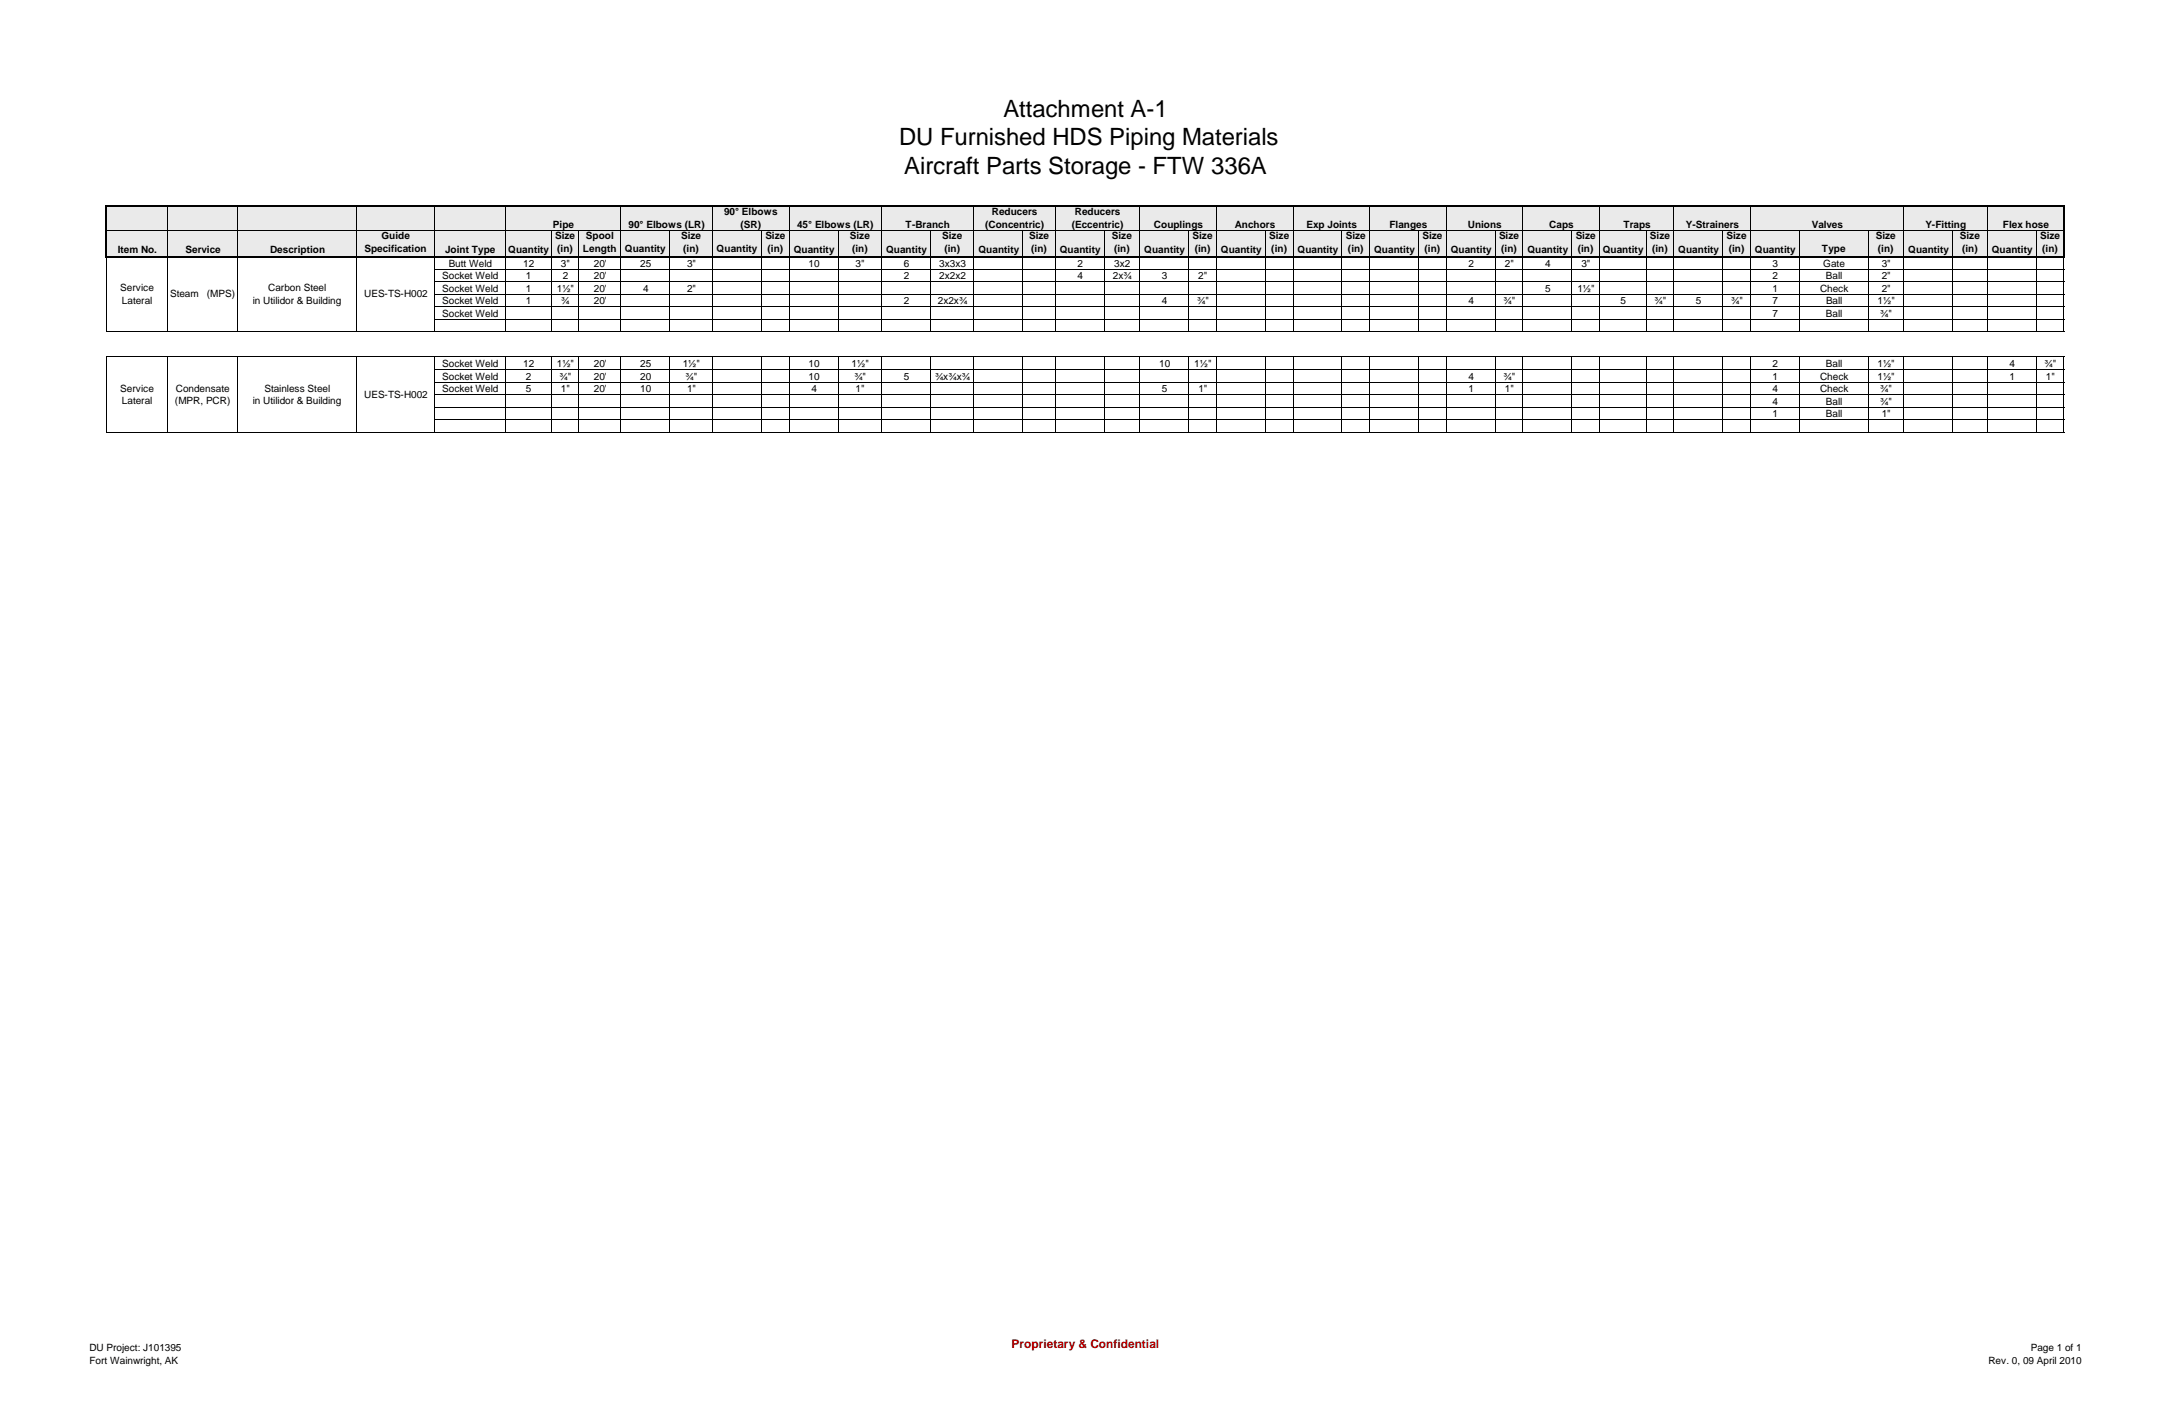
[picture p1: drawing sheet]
<svg xmlns="http://www.w3.org/2000/svg" width="432mm" height="279mm" viewBox="0 0 432 279" stroke-linecap="round" stroke-linejoin="round" font-family="sans-serif">
<defs><g id="words">
<g font-size="4.7">
<text x="199.6" y="23.3">Attachment A-1</text>
<text x="178.8" y="28.9">DU Furnished HDS Piping Materials</text>
<text x="179.8" y="34.5">Aircraft Parts Storage - FTW 336A</text>
</g>
<text font-size="2.4" fill="#c00000" x="201.2" y="268.1">Proprietary &amp; Confidential</text>
<g font-size="2">
<text x="75.9" y="47.5">Guide</text>
<text x="110" y="45.3">Pipe</text>
<text x="110.4" y="47.5">Size</text>
<text x="116.5" y="47.5">Spool</text>
<text x="125" y="45.3">90° Elbows (LR)</text>
<text x="135.5" y="47.5">Size</text>
<text x="144" y="42.8">90° Elbows</text>
<text x="147.3" y="45.3">(SR)</text>
<text x="152.2" y="47.5">Size</text>
<text x="158.5" y="45.3">45° Elbows (LR)</text>
<text x="169" y="47.5">Size</text>
<text x="180.1" y="45.3">T-Branch</text>
<text x="187.4" y="47.5">Size</text>
<text x="195.9" y="45.3">(Concentric)</text>
<text x="197.3" y="42.8">Reducers</text>
<text x="204.7" y="47.5">Size</text>
<text x="213.2" y="45.3">(Eccentric)</text>
<text x="213.8" y="42.8">Reducers</text>
<text x="221.2" y="47.5">Size</text>
<text x="229.5" y="45.3">Couplings</text>
<text x="237.2" y="47.5">Size</text>
<text x="245.6" y="45.3">Anchors</text>
<text x="252.4" y="47.5">Size</text>
<text x="259.8" y="45.3">Exp Joints</text>
<text x="267.7" y="47.5">Size</text>
<text x="276.4" y="45.3">Flanges</text>
<text x="282.9" y="47.5">Size</text>
<text x="292" y="45.3">Unions</text>
<text x="298.2" y="47.5">Size</text>
<text x="308.1" y="45.3">Caps</text>
<text x="313.4" y="47.5">Size</text>
<text x="322.9" y="45.3">Traps</text>
<text x="328.2" y="47.5">Size</text>
<text x="335.3" y="45.3">Y-Strainers</text>
<text x="343.4" y="47.5">Size</text>
<text x="360.3" y="45.3">Valves</text>
<text x="373.1" y="47.5">Size</text>
<text x="383" y="45.3">Y-Fitting</text>
<text x="389.8" y="47.5">Size</text>
<text x="398.4" y="45.3">Flex hose</text>
<text x="405.8" y="47.5">Size</text>
<text x="23.4" y="50.3">Item No.</text>
<text x="36.9" y="50.3">Service</text>
<text x="53.7" y="50.3">Description</text>
<text x="72.5" y="50.1">Specification</text>
<text x="88.5" y="50.3">Joint Type</text>
<text x="89.2" y="53">Butt Weld</text>
<text x="101.1" y="50.3">Quantity</text>
<text x="104.1" y="53">12</text>
<text x="110.8" y="50.1">(in)</text>
<text x="111.6" y="53">3&quot;</text>
<text x="116" y="50.1">Length</text>
<text x="118.1" y="53">20'</text>
<text x="124.3" y="50.1">Quantity</text>
<text x="127.3" y="53">25</text>
<text x="135.9" y="50.1">(in)</text>
<text x="136.7" y="53">3&quot;</text>
<text x="142.5" y="50.1">Quantity</text>
<text x="152.7" y="50.1">(in)</text>
<text x="157.9" y="50.3">Quantity</text>
<text x="160.8" y="53">10</text>
<text x="169.5" y="50.1">(in)</text>
<text x="170.2" y="53">3&quot;</text>
<text x="176.2" y="50.3">Quantity</text>
<text x="179.7" y="53">6</text>
<text x="186.8" y="53">3x3x3</text>
<text x="187.8" y="50.1">(in)</text>
<text x="194.6" y="50.3">Quantity</text>
<text x="205.1" y="50.1">(in)</text>
<text x="210.8" y="50.3">Quantity</text>
<text x="214.3" y="53">2</text>
<text x="221.6" y="50.1">(in)</text>
<text x="221.6" y="53">3x2</text>
<text x="227.6" y="50.3">Quantity</text>
<text x="237.6" y="50.1">(in)</text>
<text x="242.8" y="50.3">Quantity</text>
<text x="252.9" y="50.1">(in)</text>
<text x="258.1" y="50.3">Quantity</text>
<text x="268.1" y="50.1">(in)</text>
<text x="273.3" y="50.3">Quantity</text>
<text x="283.3" y="50.1">(in)</text>
<text x="288.5" y="50.3">Quantity</text>
<text x="292.1" y="53">2</text>
<text x="298.6" y="50.1">(in)</text>
<text x="299.3" y="53">2&quot;</text>
<text x="303.8" y="50.3">Quantity</text>
<text x="307.3" y="53">4</text>
<text x="313.8" y="50.1">(in)</text>
<text x="314.5" y="53">3&quot;</text>
<text x="318.8" y="50.3">Quantity</text>
<text x="328.6" y="50.1">(in)</text>
<text x="333.8" y="50.3">Quantity</text>
<text x="343.8" y="50.1">(in)</text>
<text x="349" y="50.3">Quantity</text>
<text x="352.6" y="53">3</text>
<text x="362.4" y="50.1">Type</text>
<text x="362.6" y="53">Gate</text>
<text x="373.5" y="50.1">(in)</text>
<text x="374.3" y="53">3&quot;</text>
<text x="379.5" y="50.3">Quantity</text>
<text x="390.2" y="50.1">(in)</text>
<text x="396.2" y="50.3">Quantity</text>
<text x="406.2" y="50.1">(in)</text>
<text x="23.9" y="57.9">Service</text>
<text x="33.8" y="59.1">Steam</text>
<text x="41.1" y="59.1">(MPS)</text>
<text x="53.3" y="57.9">Carbon Steel</text>
<text x="72.4" y="59.1">UES-TS-H002</text>
<text x="88" y="55.5">Socket Weld</text>
<text x="88" y="58">Socket Weld</text>
<text x="104.6" y="55.5">1</text>
<text x="104.6" y="58">1</text>
<text x="110.7" y="58">1½&quot;</text>
<text x="111.9" y="55.5">2</text>
<text x="118.1" y="55.5">20'</text>
<text x="118.1" y="58">20'</text>
<text x="127.9" y="58">4</text>
<text x="136.7" y="58">2&quot;</text>
<text x="179.7" y="55.5">2</text>
<text x="186.8" y="55.5">2x2x2</text>
<text x="214.3" y="55.5">4</text>
<text x="221.4" y="55.5">2x¾</text>
<text x="231.1" y="55.5">3</text>
<text x="238.3" y="55.5">2&quot;</text>
<text x="307.3" y="58">5</text>
<text x="313.7" y="58">1½&quot;</text>
<text x="352.6" y="55.5">2</text>
<text x="352.6" y="58">1</text>
<text x="362" y="58">Check</text>
<text x="363.2" y="55.5">Ball</text>
<text x="374.3" y="58">2&quot;</text>
<text x="374.3" y="55.5">2&quot;</text>
<text x="24.3" y="60.4">Lateral</text>
<text x="50.3" y="60.4">in Utilidor &amp; Building</text>
<text x="88" y="60.5">Socket Weld</text>
<text x="88" y="63">Socket Weld</text>
<text x="104.6" y="60.5">1</text>
<text x="111.6" y="60.5">¾</text>
<text x="118.1" y="60.5">20'</text>
<text x="179.7" y="60.5">2</text>
<text x="186.5" y="60.5">2x2x¾</text>
<text x="231.1" y="60.5">4</text>
<text x="238.1" y="60.5">¾&quot;</text>
<text x="292.1" y="60.5">4</text>
<text x="299" y="60.5">¾&quot;</text>
<text x="322.3" y="60.5">5</text>
<text x="329.1" y="60.5">¾&quot;</text>
<text x="337.3" y="60.5">5</text>
<text x="344.3" y="60.5">¾&quot;</text>
<text x="352.6" y="63">7</text>
<text x="352.6" y="60.5">7</text>
<text x="363.2" y="63">Ball</text>
<text x="363.2" y="60.5">Ball</text>
<text x="373.4" y="60.5">1½&quot;</text>
<text x="374" y="63">¾&quot;</text>
<text x="23.9" y="77.9">Service</text>
<text x="35" y="77.9">Condensate</text>
<text x="52.6" y="77.9">Stainless Steel</text>
<text x="88" y="78">Socket Weld</text>
<text x="88" y="73">Socket Weld</text>
<text x="88" y="75.5">Socket Weld</text>
<text x="104.1" y="73">12</text>
<text x="104.6" y="75.5">2</text>
<text x="104.6" y="78">5</text>
<text x="110.7" y="73">1½&quot;</text>
<text x="111.3" y="75.5">¾&quot;</text>
<text x="111.6" y="78">1&quot;</text>
<text x="118.1" y="75.5">20'</text>
<text x="118.1" y="73">20'</text>
<text x="118.1" y="78">20'</text>
<text x="127.3" y="75.5">20</text>
<text x="127.3" y="73">25</text>
<text x="127.3" y="78">10</text>
<text x="135.8" y="73">1½&quot;</text>
<text x="136.4" y="75.5">¾&quot;</text>
<text x="136.7" y="78">1&quot;</text>
<text x="160.8" y="75.5">10</text>
<text x="160.8" y="73">10</text>
<text x="161.4" y="78">4</text>
<text x="169.4" y="73">1½&quot;</text>
<text x="169.9" y="75.5">¾&quot;</text>
<text x="170.2" y="78">1&quot;</text>
<text x="179.7" y="75.5">5</text>
<text x="186" y="75.5">¾x¾x¾</text>
<text x="230.5" y="73">10</text>
<text x="231.1" y="78">5</text>
<text x="237.5" y="73">1½&quot;</text>
<text x="238.3" y="78">1&quot;</text>
<text x="292.1" y="75.5">4</text>
<text x="292.1" y="78">1</text>
<text x="299" y="75.5">¾&quot;</text>
<text x="299.3" y="78">1&quot;</text>
<text x="352.6" y="75.5">1</text>
<text x="352.6" y="73">2</text>
<text x="352.6" y="78">4</text>
<text x="362" y="75.5">Check</text>
<text x="362" y="78">Check</text>
<text x="363.2" y="73">Ball</text>
<text x="373.4" y="75.5">1½&quot;</text>
<text x="373.4" y="73">1½&quot;</text>
<text x="374" y="78">¾&quot;</text>
<text x="399.7" y="75.5">1</text>
<text x="399.7" y="73">4</text>
<text x="406.7" y="73">¾&quot;</text>
<text x="406.9" y="75.5">1&quot;</text>
<text x="24.3" y="80.4">Lateral</text>
<text x="34.8" y="80.4">(MPR, PCR)</text>
<text x="50.3" y="80.4">in Utilidor &amp; Building</text>
<text x="72.4" y="79.1">UES-TS-H002</text>
<text x="352.6" y="80.5">4</text>
<text x="352.6" y="83">1</text>
<text x="363.2" y="80.5">Ball</text>
<text x="363.2" y="83">Ball</text>
<text x="374" y="80.5">¾&quot;</text>
<text x="374.3" y="83">1&quot;</text>
<text x="17.8" y="268.7">DU Project: J101395</text>
<text x="403.9" y="268.7">Page 1 of 1</text>
<text x="17.8" y="271.2">Fort Wainwright, AK</text>
<text x="395.5" y="271.2">Rev. 0, 09 April 2010</text>
</g>
</g></defs>
<path d="M21.2 41h389.3v10.1h-389.3z" fill="#eaeaea"/>
<path d="M371.6 83.5h7.1v2.5h-7.1z" fill="#fff"/>
<path d="M21.1 40.7v10.5M21.3 40.9h389.4M21.3 51h389.4M410.5 41.1v10.1" fill="none" stroke="#000" stroke-width=".34"/>
<g fill="none" stroke="#000" stroke-width=".2">
<path d="M21.1 51.2v14.9M21.3 45.9h389M33.4 41.1v9.7M33.4 51.2v14.9M47.2 41.1v9.7M47.2 51.2v14.9M71 41.1v9.7M71 51.2v14.9M86.4 41.1v9.7M86.4 51.2v14.9M86.5 53.5h324.1M86.5 56h324.1"/>
<path d="M86.5 58.5h324.1M100.5 41.1v9.7M100.5 51.2v14.9M109.6 46v4.8M109.6 51.2v14.9M115.1 46v4.8M115.1 51.2v14.9M123.5 41.1v9.7M123.5 51.2v14.9M133.2 46v4.8M133.2 51.2v14.9M141.7 41.1v9.7"/>
<path d="M141.7 51.2v14.9M151.5 46v4.8M151.5 51.2v14.9M157 41.1v9.7M157 51.2v14.9M166.7 46v4.8M166.7 51.2v14.9M175.3 41.1v9.7M175.3 51.2v14.9M185.1 46v4.8M185.1 51.2v14.9M193.7 41.1v9.7"/>
<path d="M193.7 51.2v14.9M203.5 46v4.8M203.5 51.2v14.9M209.9 41.1v9.7M209.9 51.2v14.9M219.6 46v4.8M219.6 51.2v14.9M226.7 41.1v9.7M226.7 51.2v14.9M236.4 46v4.8M236.4 51.2v14.9M241.9 41.1v9.7"/>
<path d="M241.9 51.2v14.9M251.7 46v4.8M251.7 51.2v14.9M257.2 41.1v9.7M257.2 51.2v14.9M266.9 46v4.8M266.9 51.2v14.9M272.4 41.1v9.7M272.4 51.2v14.9M282.2 46v4.8M282.2 51.2v14.9M287.7 41.1v9.7"/>
<path d="M287.7 51.2v14.9M297.4 46v4.8M297.4 51.2v14.9M302.9 41.1v9.7M302.9 51.2v14.9M312.6 46v4.8M312.6 51.2v14.9M318.1 41.1v9.7M318.1 51.2v14.9M327.4 46v4.8M327.4 51.2v14.9M332.9 41.1v9.7"/>
<path d="M332.9 51.2v14.9M342.6 46v4.8M342.6 51.2v14.9M348.1 41.1v9.7M348.1 51.2v14.9M357.9 46v4.8M357.9 51.2v14.9M371.6 46v4.8M371.6 51.2v14.9M378.6 41.1v9.7M378.6 51.2v14.9M388.4 46v4.8"/>
<path d="M388.4 51.2v14.9M395.3 41.1v9.7M395.3 51.2v14.9M405 46v4.8M405 51.2v14.9M410.5 51.2v14.9M21.1 70.9v15.2M21.2 66h389.4M21.2 71h389.4M33.4 71.1v15M47.2 71.1v15M71 71.1v15"/>
<path d="M86.4 71.1v15M86.5 61h324.1M86.5 63.5h324.1M86.5 73.5h324.1M86.5 76h324.1M86.5 78.5h324.1M100.5 71.1v15M109.6 71.1v15M115.1 71.1v15M123.5 71.1v15M133.2 71.1v15M141.7 71.1v15"/>
<path d="M151.5 71.1v15M157 71.1v15M166.7 71.1v15M175.3 71.1v15M185.1 71.1v15M193.7 71.1v15M203.5 71.1v15M209.9 71.1v15M219.6 71.1v15M226.7 71.1v15M236.4 71.1v15M241.9 71.1v15"/>
<path d="M251.7 71.1v15M257.2 71.1v15M266.9 71.1v15M272.4 71.1v15M282.2 71.1v15M287.7 71.1v15M297.4 71.1v15M302.9 71.1v15M312.6 71.1v15M318.1 71.1v15M327.4 71.1v15M332.9 71.1v15"/>
<path d="M342.6 71.1v15M348.1 71.1v15M357.9 71.1v15M371.6 71.1v15M378.6 71.1v15M388.4 71.1v15M395.3 71.1v15M405 71.1v15M410.5 71.1v15M21.2 86h389.4M86.5 81h324.1M86.5 83.5h324.1"/>
</g>
<use href="#words"/>
</svg>
